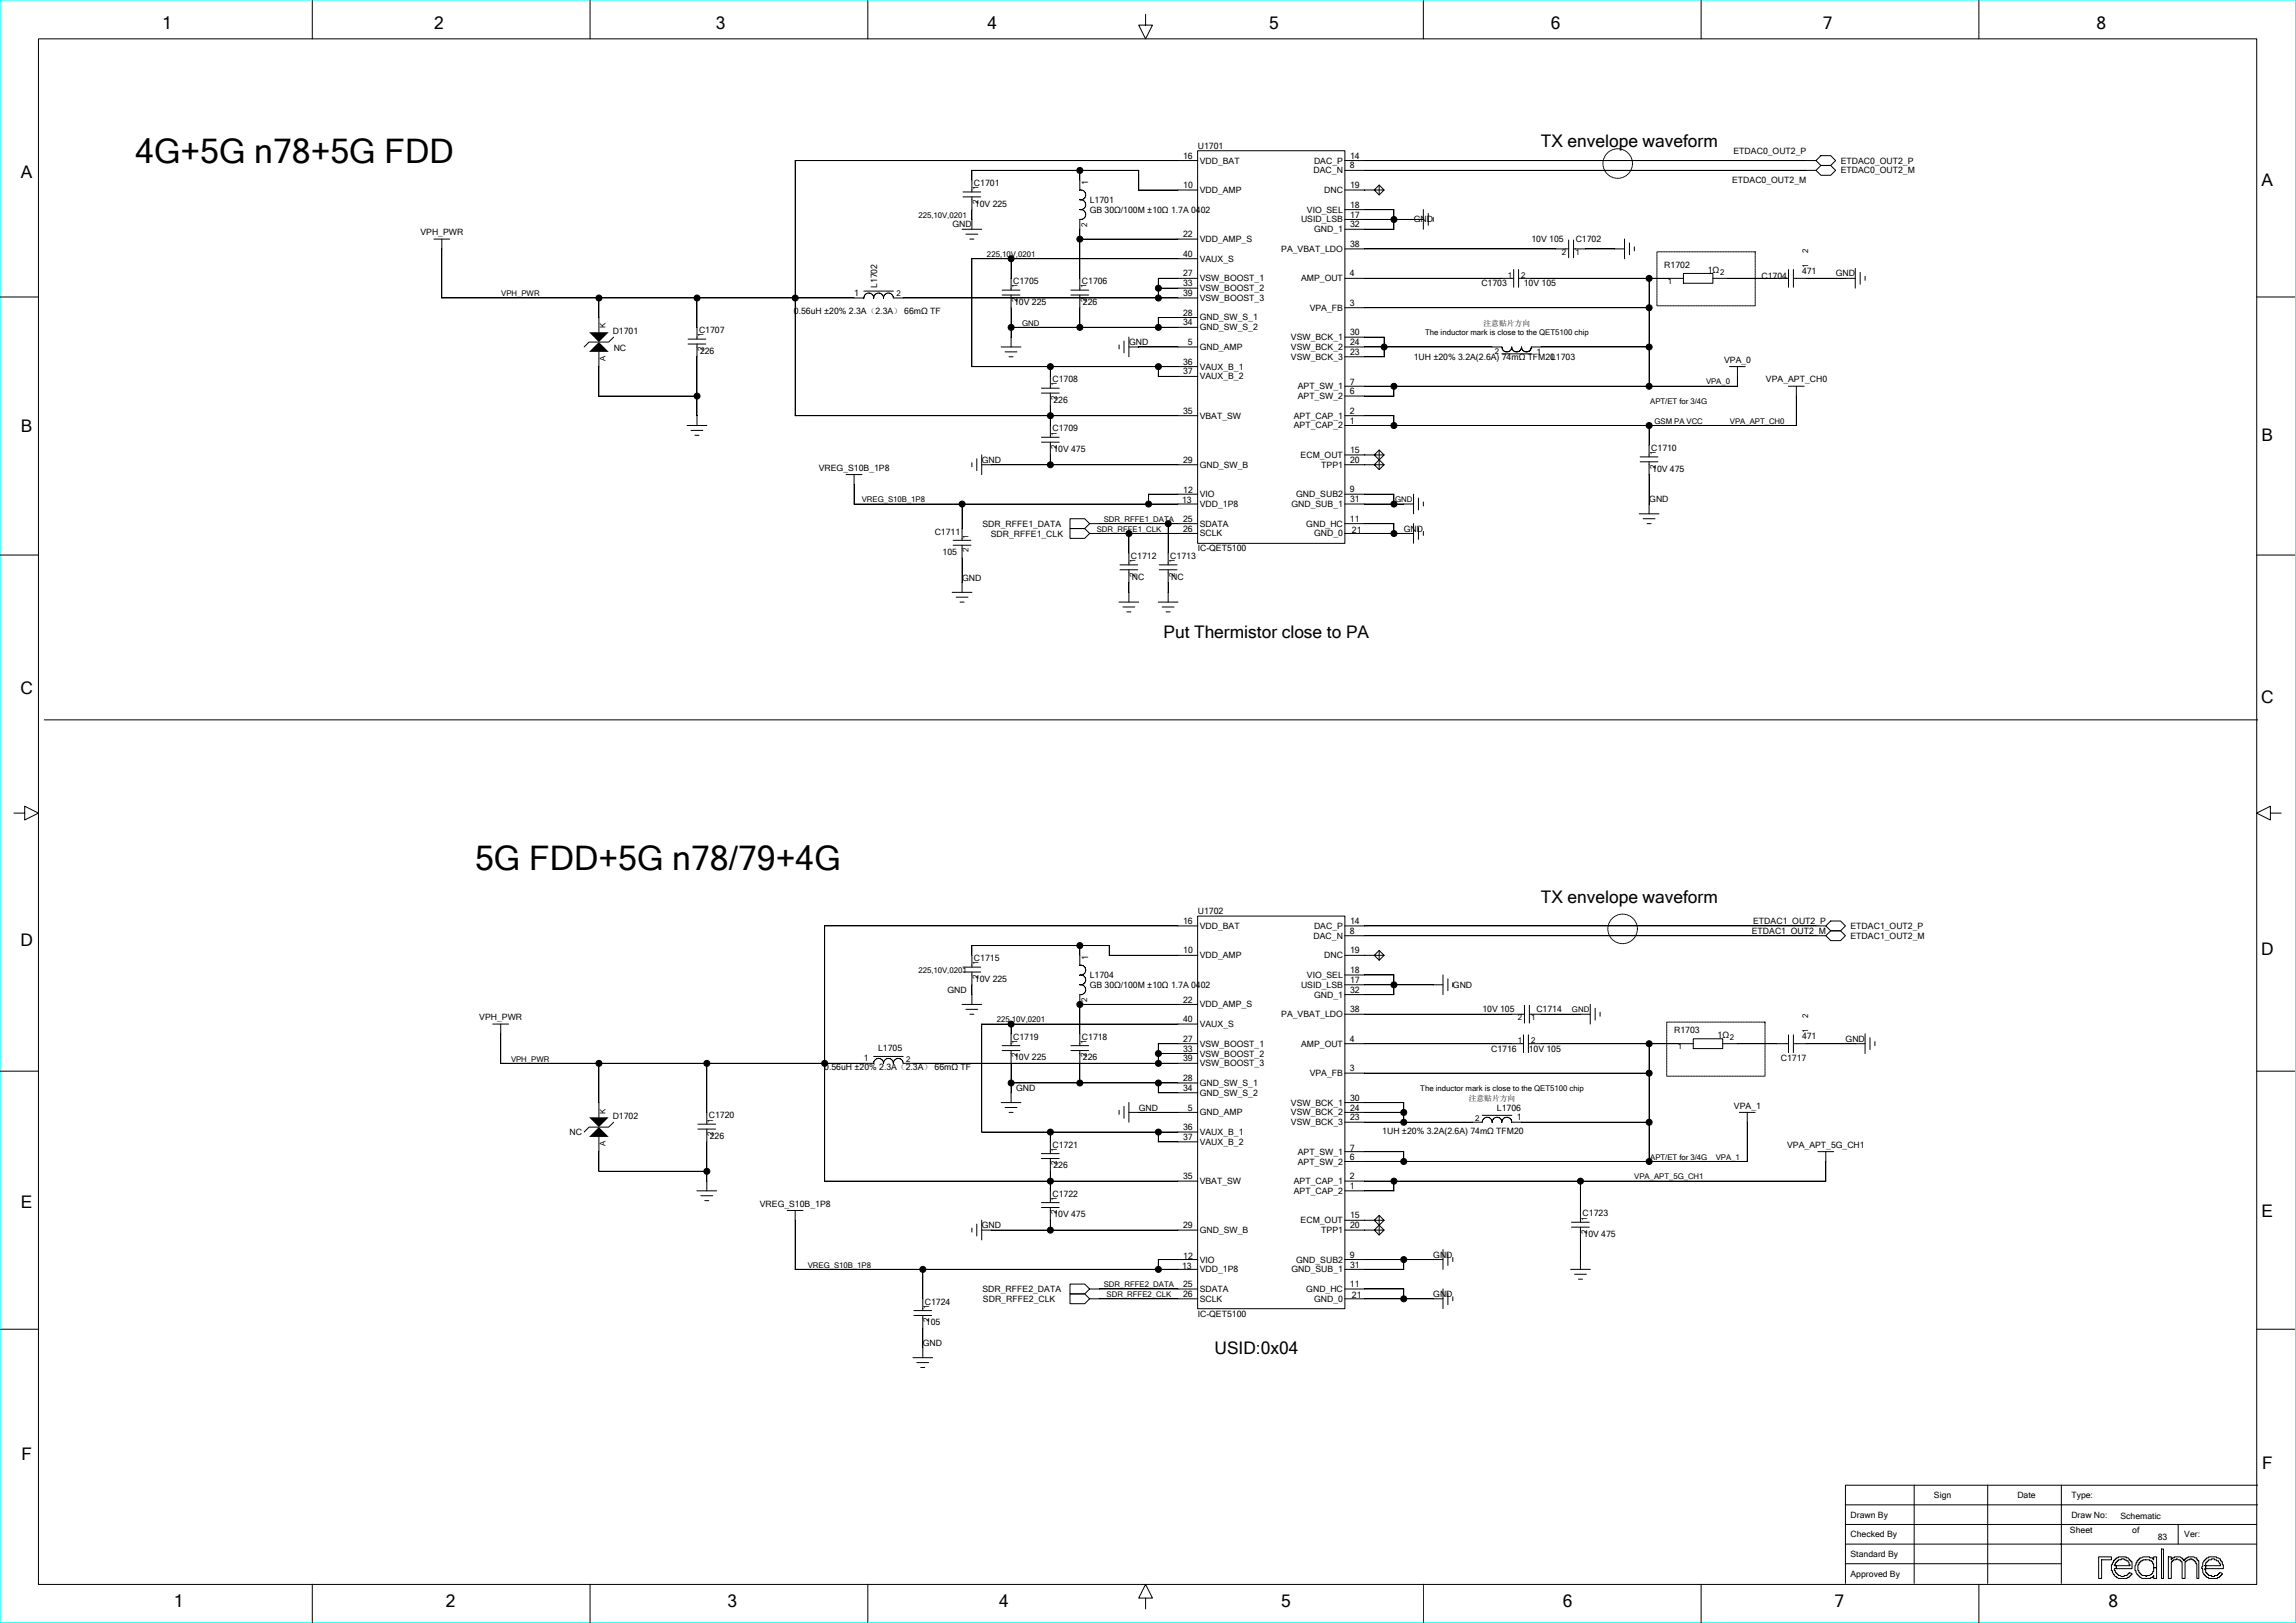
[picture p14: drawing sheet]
<svg xmlns="http://www.w3.org/2000/svg" width="297mm" height="210mm" viewBox="0 0 297 210" stroke-linecap="round" stroke-linejoin="round" font-family="sans-serif">
<defs><g id="words">
<g font-size="4.4">
<text x="17.5" y="21.1">4G+5G n78+5G FDD</text>
<text x="61.5" y="112.5">5G FDD+5G n78/79+4G</text>
</g>
<g font-size="2.2">
<text x="21" y="3.8">1</text>
<text x="56.1" y="3.8">2</text>
<text x="92.6" y="3.8">3</text>
<text x="127.8" y="3.8">4</text>
<text x="164.2" y="3.8">5</text>
<text x="200.6" y="3.8">6</text>
<text x="235.8" y="3.8">7</text>
<text x="271.2" y="3.8">8</text>
<text x="2.7" y="23">A</text>
<text x="199.3" y="19">TX envelope waveform</text>
<text x="292.6" y="24.1">A</text>
<text x="2.7" y="55.9">B</text>
<text x="292.6" y="57">B</text>
<text x="150.5" y="82.5">Put Thermistor close to PA</text>
<text x="2.6" y="89.8">C</text>
<text x="292.5" y="90.9">C</text>
<text x="199.3" y="116.8">TX envelope waveform</text>
<text x="2.6" y="122.4">D</text>
<text x="292.5" y="123.5">D</text>
<text x="2.7" y="156.3">E</text>
<text x="292.6" y="157.4">E</text>
<text x="157.1" y="175.2">USID:0x04</text>
<text x="2.8" y="188.9">F</text>
<text x="292.6" y="190.1">F</text>
<text x="22.5" y="208">1</text>
<text x="57.7" y="208">2</text>
<text x="94.1" y="208">3</text>
<text x="129.3" y="208">4</text>
<text x="165.7" y="208">5</text>
<text x="202.2" y="208">6</text>
<text x="237.3" y="208">7</text>
<text x="272.7" y="208">8</text>
</g>
<g font-size="1.1">
<text x="140.8" y="23.9" transform="rotate(-90 140.8 23.9)">1</text>
<text x="153" y="20.5">16</text>
<text x="154.9" y="19.3">U1701</text>
<text x="155.2" y="21.2">VDD_BAT</text>
<text x="169.9" y="22.4">DAC_N</text>
<text x="170" y="21.2">DAC_P</text>
<text x="174.6" y="21.8">8</text>
<text x="174.6" y="20.5">14</text>
<text x="224.1" y="23.7">ETDAC0_OUT2_M</text>
<text x="224.2" y="19.9">ETDAC0_OUT2_P</text>
<text x="238.1" y="21.2">ETDAC0_OUT2_P</text>
<text x="238.1" y="22.4">ETDAC0_OUT2_M</text>
<text x="123.2" y="29.4">GND</text>
<text x="126" y="24.1">C1701</text>
<text x="126.1" y="26.7">10V 225</text>
<text x="141" y="26.2">L1701</text>
<text x="141" y="27.5">GB 30Ω/100M ±10Ω 1.7A 0402</text>
<text x="153.1" y="24.3">10</text>
<text x="155.2" y="25">VDD_AMP</text>
<text x="168.3" y="28.8">USID_LSB</text>
<text x="169.1" y="27.5">VIO_SEL</text>
<text x="171.3" y="25">DNC</text>
<text x="174.6" y="29.4">32</text>
<text x="174.6" y="24.3">19</text>
<text x="174.6" y="28.1">17</text>
<text x="174.6" y="26.9">18</text>
<text x="182.9" y="28.8">GND</text>
<text x="54.4" y="30.4">VPH_PWR</text>
<text x="153" y="33.2">40</text>
<text x="153" y="35.8">27</text>
<text x="153" y="30.7">22</text>
<text x="155.2" y="31.3">VDD_AMP_S</text>
<text x="155.2" y="33.9">VAUX_S</text>
<text x="165.7" y="32.6">PA_VBAT_LDO</text>
<text x="170" y="30">GND_1</text>
<text x="174.6" y="35.8">4</text>
<text x="174.6" y="32">38</text>
<text x="198.1" y="31.3">10V 105</text>
<text x="203.8" y="31.3">C1702</text>
<text x="215.3" y="34.7">R1702</text>
<text x="220.9" y="35.3">1Ω</text>
<text x="233.1" y="35.4">471</text>
<text x="237.5" y="35.8">GND</text>
<text x="102.7" y="40.6">0.56uH ±20% 2.3A（2.3A） 66mΩ TF</text>
<text x="110.5" y="38.3">1</text>
<text x="113.5" y="37.3" transform="rotate(-90 113.5 37.3)">L1702</text>
<text x="131.1" y="36.8">C1705</text>
<text x="131.2" y="39.4">10V 225</text>
<text x="139.9" y="36.8">C1706</text>
<text x="140.1" y="39.4">226</text>
<text x="153" y="38.3">39</text>
<text x="153" y="37">33</text>
<text x="153" y="40.8">28</text>
<text x="155.2" y="36.4">VSW_BOOST_1</text>
<text x="155.2" y="41.5">GND_SW_S_1</text>
<text x="155.2" y="37.7">VSW_BOOST_2</text>
<text x="155.2" y="38.9">VSW_BOOST_3</text>
<text x="168.3" y="36.4">AMP_OUT</text>
<text x="169.4" y="40.2">VPA_FB</text>
<text x="174.6" y="39.6">3</text>
<text x="191.6" y="37">C1703</text>
<text x="197.1" y="37">10V 105</text>
<text x="227.9" y="36">C1704</text>
<text x="79.3" y="43.2">D1701</text>
<text x="79.4" y="45.4">NC</text>
<text x="90.4" y="43.1">C1707</text>
<text x="90.5" y="45.8">226</text>
<text x="146" y="44.6">GND</text>
<text x="153" y="42.1">34</text>
<text x="153" y="47.2">36</text>
<text x="153.7" y="44.6">5</text>
<text x="155.2" y="45.3">GND_AMP</text>
<text x="155.2" y="42.7">GND_SW_S_2</text>
<text x="155.2" y="47.8">VAUX_B_1</text>
<text x="167" y="46.6">VSW_BCK_3</text>
<text x="167" y="45.3">VSW_BCK_2</text>
<text x="167" y="44">VSW_BCK_1</text>
<text x="174.6" y="44.6">24</text>
<text x="174.6" y="45.9">23</text>
<text x="174.6" y="43.4">30</text>
<text x="182.9" y="46.6">1UH ±20% 3.2A(2.6A) 74mΩ TFM20</text>
<text x="198.8" y="45.9">1</text>
<text x="200.6" y="46.6">L1703</text>
<text x="223" y="46.9">VPA_0</text>
<text x="136.1" y="49.5">C1708</text>
<text x="136.3" y="52.1">226</text>
<text x="153" y="48.5">37</text>
<text x="153" y="53.5">35</text>
<text x="155.2" y="49.1">VAUX_B_2</text>
<text x="167.9" y="50.4">APT_SW_1</text>
<text x="167.9" y="51.6">APT_SW_2</text>
<text x="174.6" y="49.9">7</text>
<text x="174.6" y="53.5">2</text>
<text x="174.6" y="51">6</text>
<text x="228.4" y="49.5">VPA_APT_CH0</text>
<text x="127" y="59.9">GND</text>
<text x="136.1" y="55.8">C1709</text>
<text x="136.3" y="58.5">10V 475</text>
<text x="153" y="59.9">29</text>
<text x="155.2" y="54.2">VBAT_SW</text>
<text x="167.4" y="54.2">APT_CAP_1</text>
<text x="167.4" y="55.4">APT_CAP_2</text>
<text x="168.2" y="59.3">ECM_OUT</text>
<text x="174.6" y="54.8">1</text>
<text x="174.6" y="58.6">15</text>
<text x="174.6" y="59.9">20</text>
<text x="213.6" y="58.4">C1710</text>
<text x="105.9" y="60.9">VREG_S10B_1P8</text>
<text x="152.9" y="65.1">13</text>
<text x="153.1" y="63.8">12</text>
<text x="155.2" y="64.3">VIO</text>
<text x="155.2" y="65.6">VDD_1P8</text>
<text x="155.2" y="60.5">GND_SW_B</text>
<text x="167.1" y="65.6">GND_SUB_1</text>
<text x="167.7" y="64.3">GND_SUB2</text>
<text x="170.9" y="60.5">TPP1</text>
<text x="174.6" y="63.7">9</text>
<text x="174.6" y="65">31</text>
<text x="213.3" y="65">GND</text>
<text x="213.7" y="61">10V 475</text>
<text x="120.9" y="69.3">C1711</text>
<text x="121.9" y="71.8">105</text>
<text x="127.1" y="68.1">SDR_RFFE1_DATA</text>
<text x="128.2" y="69.5">SDR_RFFE1_CLK</text>
<text x="153" y="67.5">25</text>
<text x="153" y="68.8">26</text>
<text x="154.9" y="71.3">IC-QET5100</text>
<text x="155.2" y="68.1">SDATA</text>
<text x="155.2" y="69.4">SCLK</text>
<text x="169" y="68.1">GND_HC</text>
<text x="170" y="69.4">GND_0</text>
<text x="174.6" y="67.5">11</text>
<text x="174.9" y="68.9">21</text>
<text x="181.6" y="68.8">GND</text>
<text x="124.5" y="75.1">GND</text>
<text x="146.3" y="72.3">C1712</text>
<text x="146.4" y="75">NC</text>
<text x="151.4" y="72.3">C1713</text>
<text x="151.5" y="75">NC</text>
<text x="153" y="119.6">16</text>
<text x="154.9" y="118.3">U1702</text>
<text x="174.6" y="119.6">14</text>
<text x="226.8" y="119.6">ETDAC1_OUT2_P</text>
<text x="126" y="124.4">C1715</text>
<text x="140.8" y="124.2" transform="rotate(-90 140.8 124.2)">1</text>
<text x="153.1" y="123.4">10</text>
<text x="155.2" y="124">VDD_AMP</text>
<text x="155.2" y="120.2">VDD_BAT</text>
<text x="169.9" y="121.5">DAC_N</text>
<text x="170" y="120.2">DAC_P</text>
<text x="171.3" y="124">DNC</text>
<text x="174.6" y="120.8">8</text>
<text x="174.6" y="123.4">19</text>
<text x="174.6" y="125.9">18</text>
<text x="226.6" y="120.8">ETDAC1_OUT2_M</text>
<text x="239.4" y="120.2">ETDAC1_OUT2_P</text>
<text x="239.4" y="121.5">ETDAC1_OUT2_M</text>
<text x="122.6" y="128.5">GND</text>
<text x="126.1" y="127.1">10V 225</text>
<text x="141" y="127.8">GB 30Ω/100M ±10Ω 1.7A 0402</text>
<text x="141" y="126.5">L1704</text>
<text x="153" y="129.7">22</text>
<text x="155.2" y="130.4">VDD_AMP_S</text>
<text x="165.7" y="131.6">PA_VBAT_LDO</text>
<text x="168.3" y="127.8">USID_LSB</text>
<text x="169.1" y="126.5">VIO_SEL</text>
<text x="170" y="129.1">GND_1</text>
<text x="174.6" y="131">38</text>
<text x="174.6" y="128.5">32</text>
<text x="174.6" y="127.2">17</text>
<text x="187.9" y="127.8">GND</text>
<text x="191.8" y="131">10V 105</text>
<text x="198.7" y="131">C1714</text>
<text x="62" y="132">VPH_PWR</text>
<text x="111.8" y="137.3">1</text>
<text x="113.6" y="135.9">L1705</text>
<text x="131.1" y="134.5">C1719</text>
<text x="131.2" y="137.2">10V 225</text>
<text x="139.9" y="134.5">C1718</text>
<text x="140.1" y="137.2">226</text>
<text x="153" y="132.3">40</text>
<text x="153" y="137.3">39</text>
<text x="153" y="136.1">33</text>
<text x="153" y="134.8">27</text>
<text x="155.2" y="135.4">VSW_BOOST_1</text>
<text x="155.2" y="136.7">VSW_BOOST_2</text>
<text x="155.2" y="138">VSW_BOOST_3</text>
<text x="155.2" y="132.9">VAUX_S</text>
<text x="168.3" y="135.4">AMP_OUT</text>
<text x="174.6" y="134.8">4</text>
<text x="192.9" y="136.1">C1716</text>
<text x="197.7" y="136.1">10V 105</text>
<text x="216.6" y="133.7">R1703</text>
<text x="222.2" y="134.3">1Ω</text>
<text x="230.3" y="137.3">C1717</text>
<text x="233.1" y="134.4">471</text>
<text x="238.7" y="134.8">GND</text>
<text x="106.6" y="138.5">0.56uH ±20% 2.3A（2.3A） 66mΩ TF</text>
<text x="131.4" y="141.2">GND</text>
<text x="147.3" y="143.7">GND</text>
<text x="153" y="141.2">34</text>
<text x="153" y="139.9">28</text>
<text x="153.7" y="143.7">5</text>
<text x="155.2" y="140.5">GND_SW_S_1</text>
<text x="155.2" y="141.8">GND_SW_S_2</text>
<text x="167" y="143.1">VSW_BCK_1</text>
<text x="169.4" y="139.2">VPA_FB</text>
<text x="174.6" y="138.6">3</text>
<text x="174.6" y="143.7">24</text>
<text x="174.6" y="142.4">30</text>
<text x="193.6" y="143.7">L1706</text>
<text x="224.3" y="143.4">VPA_1</text>
<text x="73.7" y="146.9">NC</text>
<text x="79.3" y="144.8">D1702</text>
<text x="91.7" y="144.7">C1720</text>
<text x="91.8" y="147.4">226</text>
<text x="136.1" y="148.5">C1721</text>
<text x="153" y="147.5">37</text>
<text x="153" y="146.2">36</text>
<text x="155.2" y="144.3">GND_AMP</text>
<text x="155.2" y="146.9">VAUX_B_1</text>
<text x="155.2" y="148.1">VAUX_B_2</text>
<text x="167" y="145.6">VSW_BCK_3</text>
<text x="167" y="144.3">VSW_BCK_2</text>
<text x="167.9" y="149.4">APT_SW_1</text>
<text x="174.6" y="148.9">7</text>
<text x="174.6" y="145">23</text>
<text x="178.8" y="146.7">1UH ±20% 3.2A(2.6A) 74mΩ TFM20</text>
<text x="196.2" y="145">1</text>
<text x="231.2" y="148.5">VPA_APT_5G_CH1</text>
<text x="136.1" y="154.9">C1722</text>
<text x="136.3" y="151.2">226</text>
<text x="153" y="152.6">35</text>
<text x="155.2" y="153.2">VBAT_SW</text>
<text x="167.4" y="153.2">APT_CAP_1</text>
<text x="167.4" y="154.5">APT_CAP_2</text>
<text x="167.9" y="150.7">APT_SW_2</text>
<text x="174.6" y="152.6">2</text>
<text x="174.6" y="153.8">1</text>
<text x="174.6" y="150">6</text>
<text x="98.3" y="156.1">VREG_S10B_1P8</text>
<text x="127" y="158.9">GND</text>
<text x="136.3" y="157.5">10V 475</text>
<text x="153" y="158.9">29</text>
<text x="155.2" y="159.6">GND_SW_B</text>
<text x="168.2" y="158.3">ECM_OUT</text>
<text x="170.9" y="159.6">TPP1</text>
<text x="174.6" y="157.7">15</text>
<text x="174.6" y="158.9">20</text>
<text x="204.7" y="157.4">C1723</text>
<text x="204.8" y="160.1">10V 475</text>
<text x="127.1" y="167.2">SDR_RFFE2_DATA</text>
<text x="152.9" y="164.1">13</text>
<text x="153" y="166.5">25</text>
<text x="153" y="167.8">26</text>
<text x="153.1" y="162.9">12</text>
<text x="155.2" y="163.4">VIO</text>
<text x="155.2" y="164.6">VDD_1P8</text>
<text x="155.2" y="167.2">SDATA</text>
<text x="167.1" y="164.6">GND_SUB_1</text>
<text x="167.7" y="163.4">GND_SUB2</text>
<text x="169" y="167.2">GND_HC</text>
<text x="174.6" y="166.5">11</text>
<text x="174.6" y="162.7">9</text>
<text x="174.6" y="164">31</text>
<text x="174.9" y="167.9">21</text>
<text x="185.4" y="162.7">GND</text>
<text x="185.4" y="167.8">GND</text>
<text x="119.6" y="168.8">C1724</text>
<text x="119.8" y="171.5">105</text>
<text x="127.2" y="168.5">SDR_RFFE2_CLK</text>
<text x="154.9" y="170.4">IC-QET5100</text>
<text x="155.2" y="168.5">SCLK</text>
<text x="170" y="168.5">GND_0</text>
<text x="119.4" y="174.2">GND</text>
<text x="239.4" y="196.4">Drawn By</text>
<text x="250.2" y="193.8">Sign</text>
<text x="261" y="193.8">Date</text>
<text x="267.9" y="193.8">Type:</text>
<text x="267.9" y="196.4">Draw No:</text>
<text x="274.3" y="196.5">Schematic</text>
<text x="239.4" y="198.9">Checked By</text>
<text x="239.4" y="201.5">Standard By</text>
<text x="267.8" y="198.4">Sheet</text>
<text x="275.8" y="198.4">of</text>
<text x="279.1" y="199.3">83</text>
<text x="282.6" y="198.9">Ver:</text>
<text x="239.4" y="204">Approved By</text>
</g>
<g font-size="1">
<text x="118.8" y="28.2">225,10V,0201</text>
<text x="126.6" y="26.3" transform="rotate(-90 126.6 26.3)">2</text>
<text x="126.6" y="24.6" transform="rotate(-90 126.6 24.6)">1</text>
<text x="140.7" y="29.3" transform="rotate(-90 140.7 29.3)">2</text>
<text x="127.7" y="33.2">225,10V,0201</text>
<text x="195.1" y="35.9">1</text>
<text x="196.8" y="35.9">2</text>
<text x="202.1" y="33">2</text>
<text x="203.8" y="33">1</text>
<text x="222.5" y="35.6">2</text>
<text x="233.9" y="34.7" transform="rotate(-90 233.9 34.7)">1</text>
<text x="233.9" y="32.7" transform="rotate(-90 233.9 32.7)">2</text>
<text x="64.8" y="38.3">VPH_PWR</text>
<text x="116" y="38.3">2</text>
<text x="131.6" y="39" transform="rotate(-90 131.6 39)">2</text>
<text x="131.6" y="37.3" transform="rotate(-90 131.6 37.3)">1</text>
<text x="140.5" y="39" transform="rotate(-90 140.5 39)">2</text>
<text x="140.5" y="37.3" transform="rotate(-90 140.5 37.3)">1</text>
<text x="215.8" y="36.7">1</text>
<text x="78.3" y="46.7" transform="rotate(-90 78.3 46.7)">A</text>
<text x="78.3" y="42.5" transform="rotate(-90 78.3 42.5)">K</text>
<text x="91" y="45.4" transform="rotate(-90 91 45.4)">2</text>
<text x="91" y="43.7" transform="rotate(-90 91 43.7)">1</text>
<text x="132.2" y="42.1">GND</text>
<text x="184.4" y="43.4">The inductor mark is close to the QET5100 chip</text>
<text x="191.9" y="42.1">注意贴片方向</text>
<text x="193.4" y="45.8">2</text>
<text x="136.7" y="51.7" transform="rotate(-90 136.7 51.7)">2</text>
<text x="136.7" y="50" transform="rotate(-90 136.7 50)">1</text>
<text x="213.5" y="52.3">APT/ET for 3/4G</text>
<text x="220.7" y="49.7">VPA_0</text>
<text x="136.7" y="58.1" transform="rotate(-90 136.7 58.1)">2</text>
<text x="136.7" y="56.4" transform="rotate(-90 136.7 56.4)">1</text>
<text x="214" y="54.8">GSM PA VCC</text>
<text x="214.2" y="58.9" transform="rotate(-90 214.2 58.9)">1</text>
<text x="223.8" y="54.8">VPA_APT_CH0</text>
<text x="111.5" y="65">VREG_S10B_1P8</text>
<text x="180.5" y="65">GND</text>
<text x="214.2" y="60.6" transform="rotate(-90 214.2 60.6)">2</text>
<text x="125.3" y="71.4" transform="rotate(-90 125.3 71.4)">2</text>
<text x="125.3" y="69.7" transform="rotate(-90 125.3 69.7)">1</text>
<text x="141.9" y="68.8">SDR_RFFE1_CLK</text>
<text x="142.8" y="67.5">SDR_RFFE1_DATA</text>
<text x="146.9" y="74.6" transform="rotate(-90 146.9 74.6)">2</text>
<text x="146.9" y="72.9" transform="rotate(-90 146.9 72.9)">1</text>
<text x="152" y="74.6" transform="rotate(-90 152 74.6)">2</text>
<text x="152" y="72.9" transform="rotate(-90 152 72.9)">1</text>
<text x="118.8" y="125.9">225,10V,0201</text>
<text x="126.6" y="124.9" transform="rotate(-90 126.6 124.9)">1</text>
<text x="126.6" y="126.6" transform="rotate(-90 126.6 126.6)">2</text>
<text x="140.7" y="129.6" transform="rotate(-90 140.7 129.6)">2</text>
<text x="203.3" y="130.9">GND</text>
<text x="233.9" y="131.7" transform="rotate(-90 233.9 131.7)">2</text>
<text x="66.1" y="137.4">VPH_PWR</text>
<text x="117.2" y="137.4">2</text>
<text x="128.9" y="132.3">225,10V,0201</text>
<text x="131.6" y="136.8" transform="rotate(-90 131.6 136.8)">2</text>
<text x="131.6" y="135.1" transform="rotate(-90 131.6 135.1)">1</text>
<text x="140.5" y="136.8" transform="rotate(-90 140.5 136.8)">2</text>
<text x="140.5" y="135.1" transform="rotate(-90 140.5 135.1)">1</text>
<text x="196.3" y="134.9">1</text>
<text x="196.3" y="132">2</text>
<text x="198.1" y="134.9">2</text>
<text x="198.1" y="132">1</text>
<text x="217" y="135.8">1</text>
<text x="223.8" y="134.6">2</text>
<text x="233.9" y="133.7" transform="rotate(-90 233.9 133.7)">1</text>
<text x="183.7" y="141.2">The inductor mark is close to the QET5100 chip</text>
<text x="190" y="142.5">注意贴片方向</text>
<text x="78.3" y="148.2" transform="rotate(-90 78.3 148.2)">A</text>
<text x="78.3" y="144.1" transform="rotate(-90 78.3 144.1)">K</text>
<text x="92.3" y="147" transform="rotate(-90 92.3 147)">2</text>
<text x="92.3" y="145.2" transform="rotate(-90 92.3 145.2)">1</text>
<text x="136.7" y="149.1" transform="rotate(-90 136.7 149.1)">1</text>
<text x="190.8" y="145">2</text>
<text x="136.7" y="155.4" transform="rotate(-90 136.7 155.4)">1</text>
<text x="136.7" y="150.8" transform="rotate(-90 136.7 150.8)">2</text>
<text x="211.4" y="152.6">VPA_APT_5G_CH1</text>
<text x="213.5" y="150.1">APT/ET for 3/4G</text>
<text x="222" y="150.1">VPA_1</text>
<text x="136.7" y="157.1" transform="rotate(-90 136.7 157.1)">2</text>
<text x="205.3" y="159.7" transform="rotate(-90 205.3 159.7)">2</text>
<text x="205.3" y="157.9" transform="rotate(-90 205.3 157.9)">1</text>
<text x="104.5" y="164">VREG_S10B_1P8</text>
<text x="142.8" y="166.6">SDR_RFFE2_DATA</text>
<text x="143.1" y="167.8">SDR_RFFE2_CLK</text>
<text x="120.2" y="171.1" transform="rotate(-90 120.2 171.1)">2</text>
<text x="120.2" y="169.4" transform="rotate(-90 120.2 169.4)">1</text>
</g>
</g></defs>
<path d="M0 0h296.9v210h-296.9z" fill="none" stroke="#0ff" stroke-width=".13"/>
<g fill="none" stroke="#000" stroke-width=".13">
<path d="M5 5h286.9v200h-286.9zM40.4 .1v4.9M76.3 .1v4.9M112.3 .1v4.9M148.2 1.9v1.3h.9l-.9 1.8-.9-1.8h.9M154.9 19.5h19.1v50.8h-19.1zM184.1 .1v4.9M220 .1v4.9M256 .1v4.9M0 38.4h5M56.1 30.9h2.1M57.1 38.6h54.7"/>
<path d="M57.1 30.9v7.7M77.5 38.6v4.4M90.2 38.6v5.3M102.8 20.8h52.1M102.9 20.8v33M111.7 37.7h3.9M113 38.6a.64 .64 0 0 0-.6-.7 .64 .64 0 0 0-.7 .7M114.3 38.6a.64 .64 0 0 0-.7-.7 .64 .64 0 0 0-.6 .7M124.4 29.7h2.6M124.6 25.5h2.3M124.6 24.8h2.3M124.9 30.3h1.6"/>
<path d="M125.5 30.9h.5M125.7 22h21.6v2.6M125.7 33.5h29.2M125.7 22v2.8M125.7 25.5v4.2M125.7 33.5v13.9M129.6 38.2h2.3M129.6 37.5h2.3M130.8 33.5v4M130.8 38.2v6.7M138.5 38.2h2.3M138.5 37.5h2.3"/>
<path d="M139.7 30.9h15.2M139.7 24.6a.65 .65 0 0 1 .7 .6 .65 .65 0 0 1-.7 .7 .65 .65 0 0 1 .7 .6 .65 .65 0 0 1-.7 .6 .65 .65 0 0 1 .7 .7 .65 .65 0 0 1-.7 .6v9.1M139.7 22v2.6M139.7 38.2v4.2M147.3 24.6h7.6M149.8 37.3h5.1M154.9 36h-5.1v2.6M154.9 38.6h-39.4a.63 .63 0 0 0-.6-.7 .63 .63 0 0 0-.6 .7M173.9 24.6h5.1l-.6 .6-.6-.6 .6-.6 .6 .6M173.9 20.8h61M173.9 22h61M173.9 36h21.9"/>
<path d="M173.9 28.4h10.2M173.9 32.2h29M173.9 29.7h6.4M173.9 27.1h6.4v2.6M173.9 39.8h39.4M178.4 23.9v1.3M184.1 27.1v2.6M184.8 27.6v1.6M185.4 28.1v.5M195.8 34.9v2.3M196.4 36h21.4M196.4 34.9v2.3"/>
<path d="M202.9 31.1v2.2M203.5 32.2h6.6M203.5 31.1v2.2M210.1 30.9v2.6M210.8 31.4v1.6M211.4 31.9v.6M213.3 36v14M214.3 32.6h12.7v7h-12.7zM217.8 35.4h3.8v1.3h-3.8zM221.6 36h9.8M231.4 34.9v2.3M232 36h8"/>
<path d="M232 34.9v2.3M235.5 20.1h1.3l.6 .7-.6 .6h-1.3l-.6-.6zM235.5 21.4h1.3l.6 .6-.6 .7h-1.3l-.6-.7zM240 34.7v2.6M240.6 35.2v1.6M241.3 35.8v.5M291.9 38.4h5M77.5 51.2h12.7M77.5 45.5v5.8M79.4 43.6l-.7 .7h-2.5l-.6 .6M88.9 55.1h2.5M89 44.5h2.3"/>
<path d="M89 43.9h2.3M89.4 55.7h1.5M89.9 56.3h.5M90.2 44.5v10.6M102.8 53.8h52.1M125.7 47.4h29.2M125.7 59.9v.5M126.4 59.4v1.5M127 58.9v2.5M129.5 44.9h2.6M130 45.5h1.6M130.5 46.2h.5"/>
<path d="M130.8 42.4h24.1M134.7 50.9h2.3M134.7 50.2h2.3M134.7 57.2h2.3M134.7 56.6h2.3M135.9 47.4v2.8M135.9 50.9v5.7M135.9 57.2v2.9M144.8 44.6v.5M145.4 44.1v1.6M146 44.9h8.9M146 43.6v2.6"/>
<path d="M149.8 47.4v1.3h5.1M154.9 41.1h-5.1v1.3M173.9 58.9h5.1l-.6 .6-.6-.6 .6-.7 .6 .7M173.9 44.9h20.4a.62 .62 0 0 0 .7 .6M173.9 43.6h5.1v2.6h-5.1M173.9 55.1h58.5M173.9 50h50.8M173.9 53.8h6.4v1.3M178.4 58.2v2.6M180.3 50v1.3l-6.4-.1M194.3 45.8h3.8M195 45.5a.63 .63 0 0 0 .5-.6 .64 .64 0 0 0 .8 .6"/>
<path d="M212.2 59.8h2.3M212.2 59.1h2.3M213.3 55.1v4M213.3 59.8v6.7M213.3 44.9h-15.2a.63 .63 0 0 1-.7 .6 .63 .63 0 0 1-.6-.6 .63 .63 0 0 1-.6 .6M223.7 47.4h2.1M224.7 47.4v2.6M231.3 50h2.1M232.4 50v5.1M0 71.8h5M109.5 61.4h2M110.5 61.4v3.8h44.4"/>
<path d="M123.2 76.6h2.5M123.3 70.5h2.3M123.3 69.9h2.3M123.7 77.3h1.5M124.2 77.9h.5M124.4 65.2v4.7M124.4 70.5v6.1M127 60.1h27.9M138.4 67.1h1.9l.6 .7-.6 .6h-1.9zM138.4 68.4h1.9l.6 .6-.6 .7h-1.9zM140.9 67.8h14M140.9 69h14"/>
<path d="M144.7 77.9h2.6M144.9 73.7h2.3M144.9 73.1h2.3M145.3 78.5h1.5M145.8 79.2h.5M146 69v4.1M146 73.7v4.2M149.8 77.9h2.6M150 73.7h2.3M150 73.1h2.3M150.3 78.5h1.6M150.8 79.2h.6"/>
<path d="M151.1 67.8v5.3M151.1 73.7v4.2M154.9 63.9h-6.3v1.3M173.9 60.1h5.1l-.6 .7-.6-.7 .6-.6 .6 .6M173.9 65.2h8.9M173.9 67.8h6.4v1.2M173.9 69h8.9M173.9 63.9h6.4v1.3M182.8 63.9v2.6M182.8 67.7v2.6M183.5 64.4v1.6M183.5 68.3v1.5"/>
<path d="M184.1 64.9v.6M184.1 68.8v.5M212 66.5h2.6M212.6 67.1h1.5M213.1 67.8h.5M291.9 71.8h5M5.7 93.1h286.3M1.8 105.2h1.4v-.9l1.8 .9-1.8 .9v-.9M154.9 118.5h19.1v50.8h-19.1zM154.9 119.8h-48.2v33h48.2M173.9 119.8h62.3M236.8 119.2h1.3l.6 .6-.6 .6h-1.3l-.6-.6z"/>
<path d="M293.7 105.2v-.9l-1.8 .9 1.8 .9v-.9h1.4M0 138.6h5M63.7 132.5h2.1M64.8 137.6h48.2M64.8 132.5v5.1M77.5 137.6v7M91.4 137.6v7.9M113 136.7h3.8M114.3 137.6a.64 .64 0 0 0-.7-.7 .64 .64 0 0 0-.6 .7M115.6 137.6a.64 .64 0 0 0-.7-.7 .64 .64 0 0 0-.6 .7M116.8 137.6h38.1M116.8 137.6a.64 .64 0 0 0-.6-.7 .64 .64 0 0 0-.6 .7"/>
<path d="M124.4 130h2.6M124.6 125.8h2.3M124.6 125.1h2.3M124.9 130.6h1.6M125.5 131.2h.5M125.7 122.3h17.8v1.3M125.7 122.3v2.8M125.7 125.8v4.2M129.6 135.9h2.3M129.6 135.3h2.3M130.8 132.5v2.8M130.8 135.9v6.8"/>
<path d="M138.5 135.9h2.3M138.5 135.3h2.3M139.7 130h15.2M139.7 122.3v2.6a.64 .64 0 0 1 .7 .6 .64 .64 0 0 1-.7 .7 .65 .65 0 0 1 .7 .6 .65 .65 0 0 1-.7 .6 .65 .65 0 0 1 .7 .7 .65 .65 0 0 1-.7 .6M139.7 128.7v6.6M139.7 135.9v4.2M143.5 123.6h11.4M149.8 136.3h5.1M154.9 132.5h-27.9v14M154.9 135h-5.1v2.6M173.9 123.6h5.1l-.6 .6-.6-.6 .6-.6 .6 .6M173.9 121.1h62.3"/>
<path d="M173.9 135h23.2M173.9 127.4h12.8M173.9 131.2h23.3M173.9 126.2h6.4v2.5h-6.4M173.9 138.9h39.4M178.4 123v1.2M186.7 126.1v2.6M187.3 126.7v1.5M187.9 127.2v.5M197.1 133.9v2.3M197.2 130.1v2.3M197.7 135h21.3"/>
<path d="M197.7 133.9v2.3M197.8 131.2h7.9M197.8 130.1v2.3M205.7 130v2.5M206.3 130.5v1.5M207 131v.5M213.3 135v15.3M215.6 132.2h12.7v7h-12.7zM219 134.4h3.8v1.3h-3.8zM222.8 135h8.6M231.4 133.9v2.3M232 135h9.3"/>
<path d="M232 133.9v2.3M236.8 120.4h1.3l.6 .7-.6 .6h-1.3l-.6-.6zM241.3 133.8v2.5M241.9 134.3v1.5M242.5 134.8v.5M291.9 138.6h5M77.5 151.6h13.9M77.5 147.1v4.5M79.4 145.2l-.7 .6h-2.5l-.6 .7M90.1 154.1h2.6M90.3 146.1h2.3M90.3 145.5h2.3"/>
<path d="M90.7 154.7h1.5M91.2 155.4h.5M91.4 146.1v8M101.8 156.6h2.1M102.9 156.6v7.7M125.7 158.9v.5M126.4 158.4v1.5M127 146.5h27.9M127 157.9v2.5M127 159.2h27.9M129.5 142.7h2.6M130 143.3h1.6"/>
<path d="M130.5 143.9h.5M130.8 140.1h24.1M134.7 149.9h2.3M134.7 149.3h2.3M134.7 156.2h2.3M134.7 155.6h2.3M135.9 146.5v2.8M135.9 149.9v5.7M135.9 156.2v3M144.8 143.7v.5M145.4 143.2v1.5M146 142.7v2.5"/>
<path d="M146 143.9h8.9M149.8 141.4h5.1M149.8 140.1v1.3M149.8 146.5v1.3l5.1-.1M173.9 157.9h5.1l-.6 .6-.6-.6 .6-.6 .6 .6M173.9 159.2h5.1l-.6 .6-.6-.6 .6-.7 .6 .7M173.9 143.9h7.7M173.9 142.7h7.7v2.5M173.9 149h7.7v1.3M178.4 157.2v2.6M180.3 152.8v1.3h-6.4M191.7 144.3h3.9"/>
<path d="M193.6 144.6a.64 .64 0 0 1 .7 .6 .63 .63 0 0 1 .6-.6 .63 .63 0 0 1 .6 .6h17.8M193.6 144.6a.64 .64 0 0 0-.6 .6 .63 .63 0 0 0-.6-.6 .63 .63 0 0 0-.7 .6h-17.8M203.3 158.8h2.3M203.3 158.1h2.3M204.4 152.8v5.3M204.4 158.8v5.4M225 143.9h2M226 143.9v6.4h-52.1M235.2 149h2M236.2 149v3.8h-62.3M0 172h5M102.8 164.2h52.1"/>
<path d="M118.1 175.7h2.5M118.2 170.2h2.3M118.2 169.6h2.3M118.6 176.3h1.5M119.1 176.9h.5M119.4 164.2v5.4M119.4 170.2v5.5M138.4 166.1h1.9l.6 .7-.6 .6h-1.9zM138.4 167.4h1.9l.6 .7-.6 .6h-1.9zM140.9 166.8h14M140.9 168.1h14M154.9 163h-5.1v1.3"/>
<path d="M173.9 163h12.8M173.9 166.8h7.7v1.3M173.9 168.1h12.8M181.6 163v1.2h-7.7M186.7 161.7v2.5M186.7 166.8v2.5M187.3 162.2v1.5M187.3 167.3v1.5M187.9 162.7v.5M187.9 167.8v.5M203.2 164.2h2.5M203.7 164.9h1.5"/>
<path d="M204.2 165.5h.5M291.9 172h5M238.7 194.7h53.3M238.7 199.8h53.2M238.7 197.3h53.2M247.6 192.2v12.7M257.1 192.2v12.7M266.6 192.2v12.7M281.8 197.2v2.6M292 192.2h-53.3v12.7M40.4 205v5M76.3 205v5"/>
<path d="M112.3 205v5M148.2 206.8h.9l-.9-1.8-.9 1.8h.9v1.4M184.1 205v5M220 205v5M238.7 202.3h27.9M256 205v5M271.5 201.4h1.6v.4h-1.2v2.4h-.4zM273.6 201.7h.2v-.1h.2v-.2h1v.2h.3l.1 .2h.1v.2l.3 .1v.9h-2v-.4h1.7v-.1h-.1l-.1-.5-.5-.2v-.1l-.8 .1-.1 .3-.3 .1v.3h-.1v.1h.3v.4h-.3v.2h.1v.3h.2v.1l.2 .1v.2l.8 .1v-.1h.4l.1-.3h.1v-.1l.4 .1v.1l-.3 .2-.1 .2h-.2v.1h-1.2l-.2-.1v-.1h-.2l-.1-.3h-.1l-.1-.5h-.2v-.7h.2l.1-.5h.1zM276.6 201.8h.1l.1-.2h.3l.1-.2h.9v.2h.4l.1 .2v-.4h.4v1.4h-.4v-.5h-.1v-.2h-.2v-.1h-.2v-.2h-.9v.2h-.3v.1l-.2 .1v.3h-.1v.7h.1v.3l.2 .1 .2 .3h.5v.1h.1v-.1h.4l.2-.2v-.1h.2v-.3h.1v-.5h.4v1.4h-.4v-.3v.1h-.1v.1h-.3v.1h-1.1l-.3-.1-.1-.2h-.1v-.2h-.2l-.1-.4a1.02 1.02 0 0 1 0-1zM279.6 200.4h.3v3.8h-.3zM280.5 201.4h.4v.4l.1-.2h.3v-.2h.7l.3 .2v.1h.1l.1 .3v-.2l.3-.1v-.1h.2v-.2h.8l.1 .2h.3v.2l.2 .2v2.2h-.2v-1.9h-.2v-.2h-.1v-.1h-.1v-.2h-.3v-.1h-.2v.1h-.3l-.2 .2v.1h-.2v2.1h-.3v-2.1l-.3-.1v-.2h-.2l-.2-.1h-.1v.1h-.4v.2l-.2 .1v2.1h-.4zM285.1 202h.1v-.2l.2-.1v-.1h.3v-.2h1v.2l.5 .1v.3l.3 .1v.4h.1v.5h-2.3v-.4h1.9v-.3h-.1l-.1-.3h-.3v-.2h-.2v-.1h-.4v.1h-.4l-.1 .3-.3 .1v.4h-.1h.1v.4h-.1v.1h.1v.4h.1v.1h.2l.1 .3h.4v.1l.7-.1 .2-.3h.1v-.1l.4 .1v.1h-.2v.2h-.1l-.1 .2h-.3v.1h-1.1v-.1h-.3l-.1-.2h-.1v-.2h-.1l-.2-.2v-.5h-.1z"/>
<circle cx="77.5" cy="38.6" r=".39"/>
<circle cx="90.2" cy="38.6" r=".39"/>
<circle cx="102.9" cy="38.6" r=".39"/>
<circle cx="130.8" cy="33.5" r=".39"/>
<circle cx="139.7" cy="22.1" r=".39"/>
<circle cx="139.7" cy="30.9" r=".39"/>
<circle cx="149.8" cy="38.6" r=".39"/>
<circle cx="149.8" cy="37.3" r=".39"/>
<circle cx="180.3" cy="28.4" r=".39"/>
<circle cx="209.3" cy="21.2" r="1.91"/>
<circle cx="213.3" cy="39.8" r=".39"/>
<circle cx="213.3" cy="36" r=".39"/>
<circle cx="90.2" cy="51.2" r=".39"/>
<circle cx="130.8" cy="42.4" r=".39"/>
<circle cx="135.9" cy="47.4" r=".39"/>
<circle cx="135.9" cy="53.8" r=".39"/>
<circle cx="139.7" cy="42.4" r=".39"/>
<circle cx="149.8" cy="42.4" r=".39"/>
<circle cx="149.8" cy="47.4" r=".39"/>
<circle cx="179" cy="44.9" r=".39"/>
<circle cx="180.3" cy="50" r=".39"/>
<circle cx="180.3" cy="55.1" r=".39"/>
<circle cx="213.3" cy="50" r=".39"/>
<circle cx="213.3" cy="55.1" r=".39"/>
<circle cx="213.3" cy="44.9" r=".39"/>
<circle cx="124.5" cy="65.2" r=".39"/>
<circle cx="135.9" cy="60.1" r=".39"/>
<circle cx="146" cy="69" r=".39"/>
<circle cx="148.6" cy="65.2" r=".39"/>
<circle cx="151.1" cy="67.8" r=".39"/>
<circle cx="180.3" cy="69" r=".39"/>
<circle cx="180.3" cy="65.2" r=".39"/>
<circle cx="77.5" cy="137.6" r=".39"/>
<circle cx="91.4" cy="137.6" r=".39"/>
<circle cx="106.7" cy="137.6" r=".39"/>
<circle cx="130.8" cy="132.5" r=".39"/>
<circle cx="139.7" cy="130" r=".39"/>
<circle cx="139.7" cy="122.3" r=".39"/>
<circle cx="149.8" cy="136.3" r=".39"/>
<circle cx="149.8" cy="137.6" r=".39"/>
<circle cx="180.3" cy="127.4" r=".39"/>
<circle cx="209.9" cy="120.2" r="1.91"/>
<circle cx="213.3" cy="138.9" r=".39"/>
<circle cx="213.3" cy="135" r=".39"/>
<circle cx="91.4" cy="151.6" r=".39"/>
<circle cx="130.8" cy="140.1" r=".39"/>
<circle cx="135.9" cy="159.2" r=".39"/>
<circle cx="135.9" cy="146.5" r=".39"/>
<circle cx="135.9" cy="152.8" r=".39"/>
<circle cx="139.7" cy="140.1" r=".39"/>
<circle cx="149.8" cy="140.1" r=".39"/>
<circle cx="149.8" cy="146.5" r=".39"/>
<circle cx="180.3" cy="152.8" r=".39"/>
<circle cx="181.6" cy="145.2" r=".39"/>
<circle cx="181.6" cy="150.3" r=".39"/>
<circle cx="181.6" cy="143.9" r=".39"/>
<circle cx="204.4" cy="152.8" r=".39"/>
<circle cx="213.3" cy="150.3" r=".39"/>
<circle cx="213.3" cy="145.2" r=".39"/>
<circle cx="119.4" cy="164.2" r=".39"/>
<circle cx="149.8" cy="164.2" r=".39"/>
<circle cx="181.6" cy="163" r=".39"/>
<circle cx="181.6" cy="168.1" r=".39"/>
</g>
<g fill="#000">
<path d="M76.2 43h2.5l-1.2 1.3zM76.2 45.5l1.3-1.2 1.2 1.2zM76.2 144.6h2.5l-1.2 1.2zM76.2 147.1l1.3-1.3 1.2 1.3z"/>
<path d="M125.7 27.1v1.3z" fill-rule="evenodd"/>
<path d="M125.7 22v1.3z" fill-rule="evenodd"/>
<path d="M139.7 29.7v1.2z" fill-rule="evenodd"/>
<path d="M139.7 22v1.3z" fill-rule="evenodd"/>
<path d="M149.8 36v1.3z" fill-rule="evenodd"/>
<path d="M149.8 37.3v1.3z" fill-rule="evenodd"/>
<path d="M180.3 27.1v1.3z" fill-rule="evenodd"/>
<path d="M180.3 28.4v1.3z" fill-rule="evenodd"/>
<path d="M130.8 42.4v1.2z" fill-rule="evenodd"/>
<path d="M135.9 58.9v1.2z" fill-rule="evenodd"/>
<path d="M135.9 47.4v1.3z" fill-rule="evenodd"/>
<path d="M135.9 53.8v1.3z" fill-rule="evenodd"/>
<path d="M135.9 52.5v1.3z" fill-rule="evenodd"/>
<path d="M149.8 41.1v1.3z" fill-rule="evenodd"/>
<path d="M149.8 47.4v1.3z" fill-rule="evenodd"/>
<path d="M179 43.6v1.3z" fill-rule="evenodd"/>
<path d="M179 44.9v1.3z" fill-rule="evenodd"/>
<path d="M180.3 53.8v1.3z" fill-rule="evenodd"/>
<path d="M180.3 50v1.2z" fill-rule="evenodd"/>
<path d="M224.7 48.7v1.3z" fill-rule="evenodd"/>
<path d="M146 75.4v1.2z" fill-rule="evenodd"/>
<path d="M148.6 63.9v1.3z" fill-rule="evenodd"/>
<path d="M151.1 75.4v1.2z" fill-rule="evenodd"/>
<path d="M151.1 67.8h1.3z" fill-rule="evenodd"/>
<path d="M180.3 67.8v1.2z" fill-rule="evenodd"/>
<path d="M180.3 63.9v1.3z" fill-rule="evenodd"/>
<path d="M180.3 69h1.3z" fill-rule="evenodd"/>
<path d="M180.3 65.2h1.3z" fill-rule="evenodd"/>
<path d="M125.7 127.4v1.3z" fill-rule="evenodd"/>
<path d="M125.7 122.3v1.3z" fill-rule="evenodd"/>
<path d="M130.8 132.5v1.3z" fill-rule="evenodd"/>
<path d="M139.7 122.3v1.3z" fill-rule="evenodd"/>
<path d="M143.5 122.3v1.3z" fill-rule="evenodd"/>
<path d="M149.8 135v1.3z" fill-rule="evenodd"/>
<path d="M149.8 136.3v1.3z" fill-rule="evenodd"/>
<path d="M180.3 127.4v1.3z" fill-rule="evenodd"/>
<path d="M180.3 126.2v1.2z" fill-rule="evenodd"/>
<path d="M91.4 151.6v1.2z" fill-rule="evenodd"/>
<path d="M130.8 140.1v1.3z" fill-rule="evenodd"/>
<path d="M135.9 157.9v1.3z" fill-rule="evenodd"/>
<path d="M135.9 152.8v1.3z" fill-rule="evenodd"/>
<path d="M135.9 151.6v1.2z" fill-rule="evenodd"/>
<path d="M135.9 146.5v1.2z" fill-rule="evenodd"/>
<path d="M149.8 140.1v1.3z" fill-rule="evenodd"/>
<path d="M149.8 146.5v1.2z" fill-rule="evenodd"/>
<path d="M180.3 152.8v1.3z" fill-rule="evenodd"/>
<path d="M181.6 142.7v1.2z" fill-rule="evenodd"/>
<path d="M181.6 143.9v1.3z" fill-rule="evenodd"/>
<path d="M181.6 149v1.3z" fill-rule="evenodd"/>
<path d="M149.8 163v1.2z" fill-rule="evenodd"/>
<path d="M181.6 163v1.2z" fill-rule="evenodd"/>
<path d="M181.6 166.8v1.3z" fill-rule="evenodd"/>
<circle cx="77.5" cy="38.6" r=".39"/>
<circle cx="90.2" cy="38.6" r=".39"/>
<circle cx="102.9" cy="38.6" r=".39"/>
<circle cx="130.8" cy="33.5" r=".39"/>
<circle cx="139.7" cy="30.9" r=".39"/>
<circle cx="139.7" cy="22.1" r=".39"/>
<circle cx="149.8" cy="37.3" r=".39"/>
<circle cx="149.8" cy="38.6" r=".39"/>
<circle cx="180.3" cy="28.4" r=".39"/>
<circle cx="213.3" cy="36" r=".39"/>
<circle cx="213.3" cy="39.8" r=".39"/>
<circle cx="90.2" cy="51.2" r=".39"/>
<circle cx="130.8" cy="42.4" r=".39"/>
<circle cx="135.9" cy="47.4" r=".39"/>
<circle cx="135.9" cy="53.8" r=".39"/>
<circle cx="139.7" cy="42.4" r=".39"/>
<circle cx="149.8" cy="42.4" r=".39"/>
<circle cx="149.8" cy="47.4" r=".39"/>
<circle cx="179" cy="44.9" r=".39"/>
<circle cx="180.3" cy="55.1" r=".39"/>
<circle cx="180.3" cy="50" r=".39"/>
<circle cx="213.3" cy="55.1" r=".39"/>
<circle cx="213.3" cy="50" r=".39"/>
<circle cx="213.3" cy="44.9" r=".39"/>
<circle cx="124.5" cy="65.2" r=".39"/>
<circle cx="135.9" cy="60.1" r=".39"/>
<circle cx="146" cy="69" r=".39"/>
<circle cx="148.6" cy="65.2" r=".39"/>
<circle cx="151.1" cy="67.8" r=".39"/>
<circle cx="180.3" cy="69" r=".39"/>
<circle cx="180.3" cy="65.2" r=".39"/>
<circle cx="77.5" cy="137.6" r=".39"/>
<circle cx="91.4" cy="137.6" r=".39"/>
<circle cx="106.7" cy="137.6" r=".39"/>
<circle cx="130.8" cy="132.5" r=".39"/>
<circle cx="139.7" cy="130" r=".39"/>
<circle cx="139.7" cy="122.3" r=".39"/>
<circle cx="149.8" cy="136.3" r=".39"/>
<circle cx="149.8" cy="137.6" r=".39"/>
<circle cx="180.3" cy="127.4" r=".39"/>
<circle cx="213.3" cy="138.9" r=".39"/>
<circle cx="213.3" cy="135" r=".39"/>
<circle cx="91.4" cy="151.6" r=".39"/>
<circle cx="130.8" cy="140.1" r=".39"/>
<circle cx="135.9" cy="152.8" r=".39"/>
<circle cx="135.9" cy="146.5" r=".39"/>
<circle cx="135.9" cy="159.2" r=".39"/>
<circle cx="139.7" cy="140.1" r=".39"/>
<circle cx="149.8" cy="140.1" r=".39"/>
<circle cx="149.8" cy="146.5" r=".39"/>
<circle cx="180.3" cy="152.8" r=".39"/>
<circle cx="181.6" cy="145.2" r=".39"/>
<circle cx="181.6" cy="143.9" r=".39"/>
<circle cx="181.6" cy="150.3" r=".39"/>
<circle cx="204.4" cy="152.8" r=".39"/>
<circle cx="213.3" cy="145.2" r=".39"/>
<circle cx="213.3" cy="150.3" r=".39"/>
<circle cx="119.4" cy="164.2" r=".39"/>
<circle cx="149.8" cy="164.2" r=".39"/>
<circle cx="181.6" cy="163" r=".39"/>
<circle cx="181.6" cy="168.1" r=".39"/>
</g>
<use href="#words"/>
</svg>
